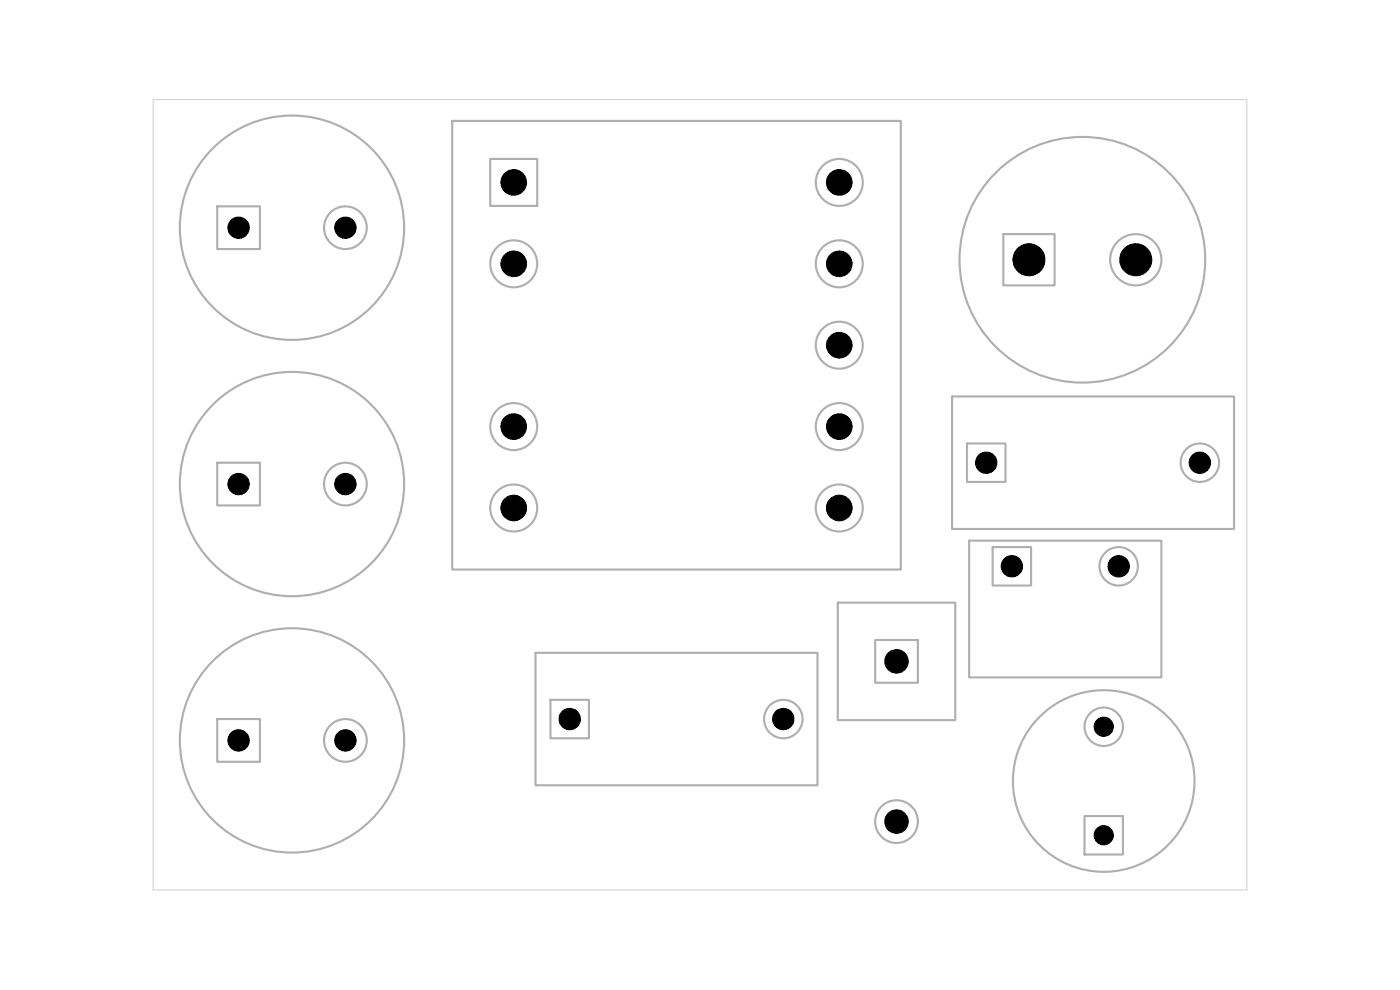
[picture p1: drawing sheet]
<svg xmlns="http://www.w3.org/2000/svg" width="297mm" height="210mm" viewBox="0 0 297 210" stroke-linecap="round" stroke-linejoin="round" font-family="sans-serif">
<defs><g id="words">
<g font-size="3.3" fill="#afafaf">
<text x="107.1" y="41.2">1</text>
<text x="174.6" y="41.2">10</text>
<text x="107.1" y="58.5">2</text>
<text x="176.1" y="58.5">9</text>
<text x="176.1" y="75.8">8</text>
<text x="107.1" y="93">4</text>
<text x="176.1" y="93">7</text>
<text x="107.1" y="110.3">5</text>
<text x="176.1" y="110.3">6</text>
</g>
<g font-size="3" fill="#afafaf">
<text x="48.9" y="50.6">1</text>
<text x="71.5" y="50.6">2</text>
<text x="48.9" y="105">1</text>
<text x="71.5" y="105">2</text>
<text x="48.9" y="159.4">1</text>
<text x="71.5" y="159.4">2</text>
<text x="188.5" y="176.6">2</text>
</g>
<g font-size="2.7" fill="#afafaf">
<text x="207.7" y="100.2">1</text>
<text x="253" y="100.2">2</text>
<text x="213.1" y="122.2">1</text>
<text x="235.8" y="122.2">2</text>
<text x="119.3" y="154.6">1</text>
<text x="164.6" y="154.6">2</text>
<text x="232.6" y="156.2">2</text>
<text x="232.6" y="179.3">1</text>
</g>
</g></defs>
<g fill="none" stroke="#afafaf" stroke-width=".45">
<path d="M95.9 25.6h95.2v95.2h-95.2zM104 33.7h10v10h-10zM46.1 43.8h9v9h-9zM212.9 49.7h10.8v10.8h-10.8zM46.1 98.2h9v9h-9zM202 84.1h59.8v28.1h-59.8zM205.1 94.1h8.2v8.1h-8.2zM205.6 114.7h40.8v29h-40.8zM210.6 116.1h8.1v8.1h-8.1zM113.6 138.5h59.8v28.1h-59.8zM177.7 127.8h25v25h-25zM185.7 135.8h9v9h-9z"/>
<path d="M46.1 152.5h9v9.1h-9zM116.8 148.5h8.1v8.1h-8.1zM230.1 173.1h8.1v8.2h-8.1z"/>
<circle cx="178" cy="38.7" r="5"/>
<circle cx="61.9" cy="48.3" r="23.8"/>
<circle cx="73.3" cy="48.3" r="4.5"/>
<circle cx="109" cy="56" r="5"/>
<circle cx="178" cy="56" r="5"/>
<circle cx="229.6" cy="55.1" r="26.1"/>
<circle cx="240.9" cy="55.1" r="5.4"/>
<circle cx="178" cy="73.2" r="5"/>
<circle cx="109" cy="90.5" r="5"/>
<circle cx="178" cy="90.5" r="5"/>
<circle cx="254.5" cy="98.2" r="4.1"/>
<circle cx="61.9" cy="102.7" r="23.8"/>
<circle cx="73.3" cy="102.7" r="4.5"/>
<circle cx="109" cy="107.8" r="5"/>
<circle cx="178" cy="107.8" r="5"/>
<circle cx="237.3" cy="120.1" r="4.1"/>
<circle cx="61.9" cy="157.1" r="23.8"/>
<circle cx="73.3" cy="157.1" r="4.5"/>
<circle cx="166.2" cy="152.5" r="4.1"/>
<circle cx="234.2" cy="154.2" r="4.1"/>
<circle cx="190.2" cy="174.3" r="4.5"/>
<circle cx="234.2" cy="165.7" r="19.3"/>
</g>
<path d="M32.5 21.1h232v167.7h-232z" fill="none" stroke="#d0d2cd" stroke-width=".23"/>
<g fill="#000" stroke="#000" stroke-width=".21">
<circle cx="109" cy="38.7" r="2.72"/>
<circle cx="178" cy="38.7" r="2.72"/>
<circle cx="50.6" cy="48.3" r="2.27"/>
<circle cx="73.3" cy="48.3" r="2.27"/>
<circle cx="109" cy="56" r="2.72"/>
<circle cx="178" cy="56" r="2.72"/>
<circle cx="218.3" cy="55.1" r="3.4"/>
<circle cx="240.9" cy="55.1" r="3.4"/>
<circle cx="178" cy="73.2" r="2.72"/>
<circle cx="109" cy="90.5" r="2.72"/>
<circle cx="178" cy="90.5" r="2.72"/>
<circle cx="209.2" cy="98.2" r="2.27"/>
<circle cx="254.5" cy="98.2" r="2.27"/>
<circle cx="50.6" cy="102.7" r="2.27"/>
<circle cx="73.3" cy="102.7" r="2.27"/>
<circle cx="109" cy="107.8" r="2.72"/>
<circle cx="178" cy="107.8" r="2.72"/>
<circle cx="214.7" cy="120.1" r="2.27"/>
<circle cx="237.3" cy="120.1" r="2.27"/>
<circle cx="50.6" cy="157.1" r="2.27"/>
<circle cx="73.3" cy="157.1" r="2.27"/>
<circle cx="120.9" cy="152.5" r="2.27"/>
<circle cx="166.2" cy="152.5" r="2.27"/>
<circle cx="190.2" cy="140.3" r="2.49"/>
<circle cx="234.2" cy="154.2" r="2.04"/>
<circle cx="190.2" cy="174.3" r="2.49"/>
<circle cx="234.2" cy="177.2" r="2.04"/>
</g>
<use href="#words"/>
</svg>
